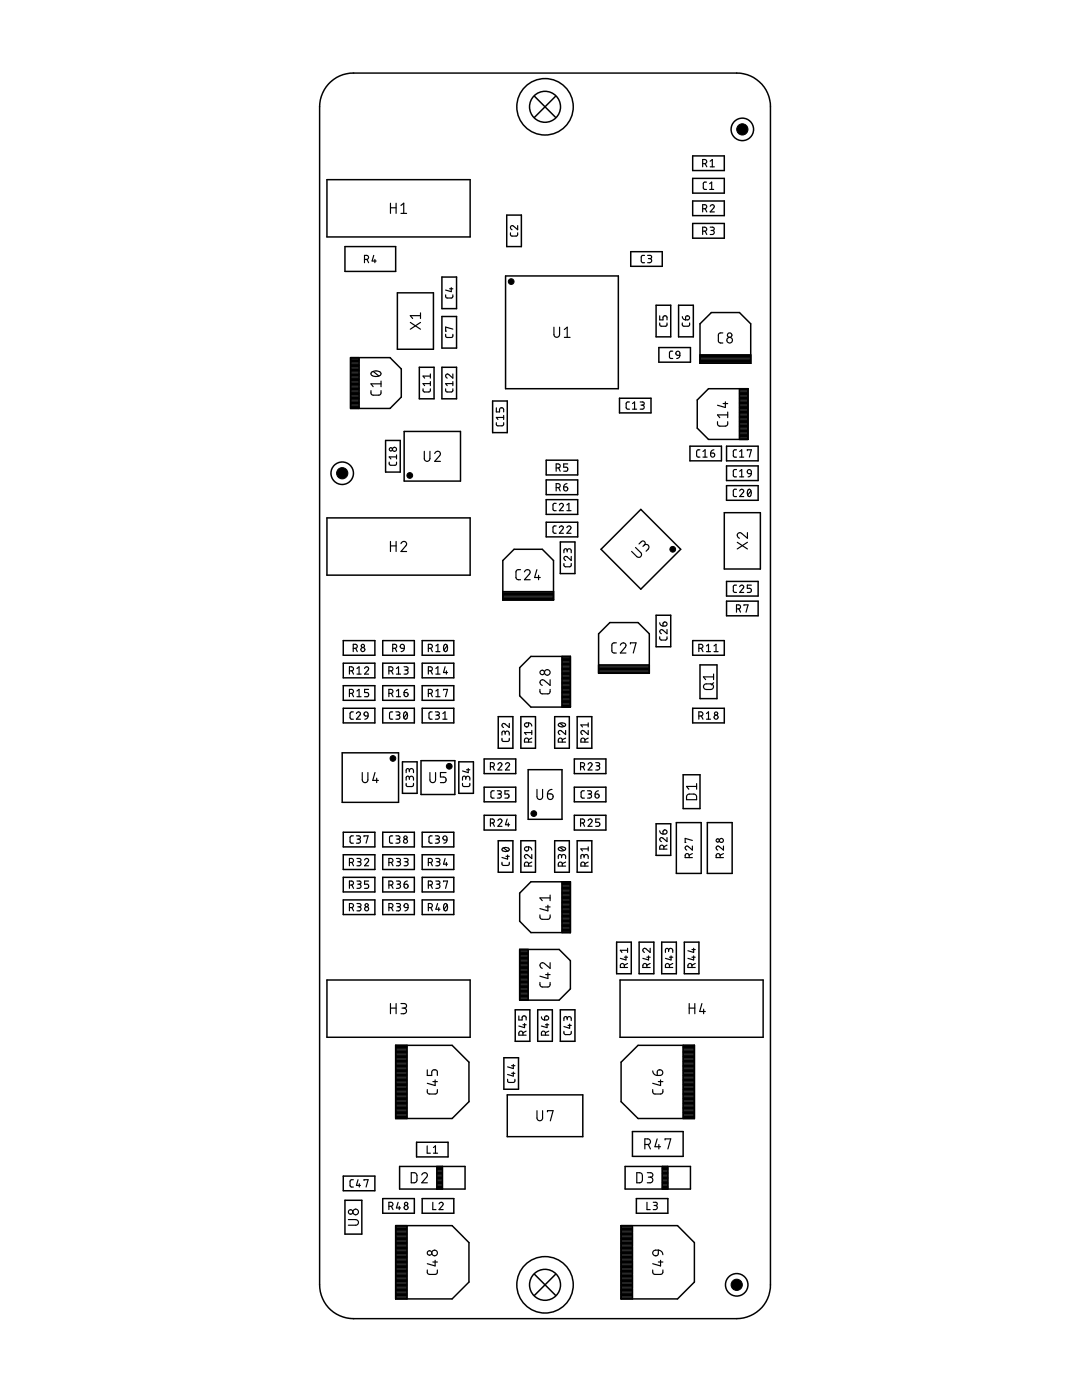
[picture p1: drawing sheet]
<svg xmlns="http://www.w3.org/2000/svg" width="216mm" height="279mm" viewBox="0 0 216 279" stroke-linecap="round" stroke-linejoin="round" font-family="sans-serif">
<g fill="none" stroke="#000" stroke-width=".23">
<path d="M140.2 32.7h.4a.41 .41 0 0 0 .4-.5 .41 .41 0 0 0-.4-.4h-.4v1.5M140.7 32.7l.3 .6M141 36.3l-.5 .1-.2 .3 .1 .9 .1 .2h.5M141.6 37.8h.8M141.6 36.7l.4-.4v1.5M141.7 32.2l.4-.4v1.5M141.7 33.3h.8M72.7 51.8h.5a.4 .4 0 0 0 .4-.4 .4 .4 0 0 0-.4-.4h-.5v1.4M73.2 51.8l.4 .6M74.6 51l-.3 1.1h.8M74.8 51.8v.6M77.9 40.6v2"/>
<path d="M77.9 41.5h1.1M79 40.6v2M80 41l.6-.4v2M80 42.6h1.1M88.9 58.8v.5l.3 .2h1l.1-.2 .1-.5M89.7 57.6h.7M90 57.4v.8l-1.1-.3M101.9 46.5v.4l.3 .2h.9l.2-.2v-.4M103.3 45v.8l-.8-.7a.4 .4 0 0 0-.6 .2 .4 .4 0 0 0 .3 .5M128.6 51h-.4l-.2 .3v.9l.2 .2h.4M129.2 51h.7l.1 .2-.1 .4h-.5M129.6 51.6a.41 .41 0 0 1 .4 .4 .41 .41 0 0 1-.4 .4h-.4"/>
<path d="M140.2 41.7h.4a.4 .4 0 0 0 .4-.4 .4 .4 0 0 0-.4-.4h-.4v1.4M140.2 46.1h.4a.4 .4 0 0 0 .4-.4 .4 .4 0 0 0-.4-.4h-.4v1.5M140.7 41.7l.3 .6M140.7 46.1l.3 .7M141.7 41.2a.4 .4 0 0 1 .6-.3 .4 .4 0 0 1 .1 .6l-.7 .8h.8M141.7 45.3l.6 .1 .2 .2-.2 .4h-.4M142.1 46a.4 .4 0 0 1 .4 .4 .4 .4 0 0 1-.4 .4h-.4M74 78v.6l.5 .3 1.4-.2 .1-.7M74.1 74.3a1.48 1.48 0 0 1 1.9 .1 .83 .83 0 0 1-1.2 .7l-.7-.2-.1-.3zM74.5 74.1l1.1 .9M76 76.1v1.1M76 76.6h-2l.5 .6"/>
<path d="M81.9 64.3l2 1.4M83.9 64.3l-2 1.4M83.9 63h-2l.4 .6M83.9 62.4v1.2M84.4 77.6v.4l.3 .2h1l.2-.2v-.4M85.9 76.6h-1.5l.3 .4M85.9 74.6v.9M85.9 76.2v.8M85.9 75.1h-1.5l.3 .4M88.9 66.7v.5l.3 .2 1-.1 .1-.1 .1-.5M88.9 77.6v.4l.3 .2h1l.1-.2 .1-.4M90.4 74.6v.9l-.8-.7a.4 .4 0 0 0-.7 .1 .4 .4 0 0 0 .3 .6"/>
<path d="M90.4 76.2v.8M90.4 65.7l-1.5-.4v.8h.2M90.4 76.6h-1.5l.3 .4M110.5 65.3v1.5a.56 .56 0 0 0 .6 .5 .56 .56 0 0 0 .6-.5v-1.5M112.6 65.8l.6-.5v2M112.6 67.3h1.1M131.6 64.5l.1 .4 .3 .2h.9l.2-.2v-.4M131.6 63v.8h.7v-.4a.41 .41 0 0 1 .4-.4 .41 .41 0 0 1 .4 .4v.4M134.2 70.1h-.4l-.2 .3v1l.2 .1h.4M135 70.2l.3-.1 .3 .1 .1 .7-.7-.1-.1-.3zM135.7 70.9l-.1 .4-.6 .2M136.1 64.5l.1 .4 .3 .2h.9l.2-.2v-.4"/>
<path d="M136.1 63.2l.3 .5 .4 .1M136.9 63.1a.42 .42 0 0 1 .7 .2 .42 .42 0 0 1-.4 .5h-.4zM144.2 66.4l-.6 .1-.3 .4 .1 1.3 .2 .2 .6 .1M77.7 92.2v.5l.3 .2 .9-.1 .2-.1v-.5M79.1 90.8v.8M79.1 91.2h-1.4l.3 .4M84.7 90.1v1.4a.56 .56 0 0 0 .5 .6 .56 .56 0 0 0 .6-.6v-1.4M86.7 90.5a.56 .56 0 0 1 .8-.4 .56 .56 0 0 1 .2 .9l-1 1.1h1.2M99 84.3l.1 .5 .3 .2h.9l.2-.2v-.5M99 81.4v.8h.7v-.5a.42 .42 0 0 1 .4-.3 .42 .42 0 0 1 .4 .3v.5M100.5 82.9v.8M100.5 83.3h-1.5l.4 .4"/>
<path d="M111 93.4h.4a.4 .4 0 0 0 .4-.4 .4 .4 0 0 0-.4-.4h-.4v1.4M111 97.3h.4a.4 .4 0 0 0 .4-.4 .4 .4 0 0 0-.4-.4h-.4v1.5M111.5 93.4l.3 .6M111.5 97.3l.3 .7M112.5 97.2h.5a.41 .41 0 0 1 .3 .4 .41 .41 0 0 1-.4 .4 .41 .41 0 0 1-.4-.4zM113.1 96.5l-.3 .1-.3 .6M113.3 92.6h-.8v.6h.5a.41 .41 0 0 1 .3 .4 .41 .41 0 0 1-.3 .4h-.5M125.6 80.2h-.4l-.3 .3 .1 1 .2 .1 .4 .1M126.2 81.7h.8M126.2 80.5l.4-.3v1.5M127.7 80.2h.7l.1 .3-.1 .3-.5 .1M128.1 80.9a.4 .4 0 0 1 .4 .4 .4 .4 0 0 1-.4 .4h-.4"/>
<path d="M139.7 89.8h-.5l-.2 .3v.9l.2 .2h.5M140.3 91.2h.8M140.3 90.1l.4-.3v1.4M141.8 90.4h.5a.41 .41 0 0 1 .3 .5 .41 .41 0 0 1-.4 .3 .41 .41 0 0 1-.4-.4zM142.5 89.8l-.4 .1-.3 .5M143.2 84.2v.6l.4 .2h1.3l.3-.2v-.6M144.3 80.5h.9M144.7 80.2v1.1l-1.5-.4M145.2 82.2v1.2M145.2 82.8h-2l.4 .6M147 97.6l-.5 .1-.2 .3v.9l.2 .2h.5M147 93.7h-.5l-.2 .3v1l.2 .1 .5 .1"/>
<path d="M147 89.8h-.5l-.2 .3v.9l.2 .2h.5M147.6 98a.39 .39 0 0 1 .6-.3 .39 .39 0 0 1 .1 .6l-.7 .8h.8M147.6 95.2h.8M147.6 94l.4-.3v1.5M147.6 90.1l.4-.3v1.4M147.6 91.2h.8M149.1 89.9v-.1h.8l-.4 1.4M149.2 93.8l.3-.1 .3 .1 .1 .7-.7-.1zM149.3 97.7l.2-.1a.86 .86 0 0 1 0 1.5 .91 .91 0 0 1-.2-1.4zM149.8 98l-.6 .8M149.9 94.5l-.1 .4-.5 .3M77.9 108.1v2"/>
<path d="M77.9 108.9h1.1M79 108.1v2M80 108.5a.55 .55 0 0 1 .8-.4 .55 .55 0 0 1 .2 .8l-1 1.2h1.1M103.9 113.7h-.6l-.3 .4v1.3l.3 .3h.6M104.6 114.1a.56 .56 0 0 1 .8-.4 .56 .56 0 0 1 .2 .9l-1 1.1h1.2M107.1 113.7l-.4 1.6h1.1M107.5 114.8v.9M111 105h-.5l-.2 .3 .1 .9 .1 .2h.5M111 100.5h-.5l-.2 .3 .1 .9 .1 .2h.5M111.6 105.3a.39 .39 0 0 1 .6-.3 .39 .39 0 0 1 .1 .6l-.7 .8h.8M111.6 100.8a.4 .4 0 0 1 .6-.3 .4 .4 0 0 1 .1 .6l-.7 .8h.8M112.5 112.5v.4l.4 .2h.9l.2-.2v-.4"/>
<path d="M113.1 105.3a.4 .4 0 0 1 .6-.3 .4 .4 0 0 1 .1 .6l-.7 .8h.8M113.1 101.9h.8M113.1 100.8l.4-.3v1.4M113.2 109.9a.4 .4 0 0 1 .4-.4 .4 .4 0 0 1 .4 .4v.4M113.2 110.2l-.1-.5-.3-.2-.2 .2-.1 .6M114 111v.8l-.8-.7a.4 .4 0 0 0-.7 .2 .4 .4 0 0 0 .4 .5M126.8 109.3l1 1a.56 .56 0 0 1 .1 .8 .56 .56 0 0 1-.8 0l-1.1-1.1M127.5 108.6l.5-.5a.45 .45 0 0 1 .6 0 .45 .45 0 0 1 0 .6l-.3 .4M128.5 108.8a.56 .56 0 0 1 .8 0 .56 .56 0 0 1 0 .8l-.4 .4M147 116.8h-.5l-.2 .3v.9l.2 .2h.5M147.1 108.2l2 1.4M147.6 117.1a.39 .39 0 0 1 .6-.3 .39 .39 0 0 1 .1 .6l-.7 .8h.8"/>
<path d="M149.1 106.3v1.1l-1.1-.9a.55 .55 0 0 0-.9 .1 .55 .55 0 0 0 .5 .8M149.1 108.2l-2 1.4M149.9 116.8h-.8v.6h.5a.42 .42 0 0 1 .3 .4 .42 .42 0 0 1-.3 .4h-.5M69.7 133.9h.4a.4 .4 0 0 0 .4-.4 .4 .4 0 0 0-.4-.4h-.4v1.4M69.7 138.4h.4a.4 .4 0 0 0 .4-.4 .4 .4 0 0 0-.4-.4h-.4v1.4M70.2 133.9l.3 .6M70.2 138.4l.3 .6M70.5 129.4h.4a.4 .4 0 0 0 .4-.4 .4 .4 0 0 0-.4-.4h-.4v1.4M71 129.4l.3 .6M71.2 134.5h.9M71.2 139h.9M71.2 133.4l.4-.3v1.4"/>
<path d="M71.2 137.9l.4-.3v1.4M72.7 133.4a.4 .4 0 0 1 .6-.3 .4 .4 0 0 1 .1 .6l-.7 .8h.9M73.6 137.6h-.9v.6h.5a.42 .42 0 0 1 .4 .4 .42 .42 0 0 1-.4 .4h-.5M77.6 133.9h.4a.4 .4 0 0 0 .4-.4 .4 .4 0 0 0-.4-.4h-.4v1.4M77.6 138.4h.4a.4 .4 0 0 0 .4-.4 .4 .4 0 0 0-.4-.4h-.4v1.4M78.1 133.9l.3 .6M78.1 138.4l.3 .6M78.4 129.4h.4a.4 .4 0 0 0 .4-.4 .4 .4 0 0 0-.4-.4h-.4v1.4M78.8 129.4l.4 .6M79.1 134.5h.8M79.1 139h.8M79.1 133.4l.4-.3v1.4"/>
<path d="M79.1 137.9l.4-.3v1.4M80 128.7l.3-.1 .3 .1 .1 .7-.7-.1-.1-.3zM80.6 133.1h.7l.1 .2-.1 .4h-.5M80.6 138.2h.5a.41 .41 0 0 1 .3 .5 .41 .41 0 0 1-.4 .3 .41 .41 0 0 1-.4-.4zM80.7 129.4l-.1 .4-.6 .2M81 133.7a.4 .4 0 0 1 .4 .4 .4 .4 0 0 1-.4 .4h-.4M81.3 137.6l-.5 .2-.2 .4M85.5 129.4h.4a.4 .4 0 0 0 .4-.4 .4 .4 0 0 0-.4-.4h-.4v1.4M85.5 133.9h.4a.4 .4 0 0 0 .4-.4 .4 .4 0 0 0-.4-.4h-.4v1.4M85.5 138.4h.4a.4 .4 0 0 0 .4-.4 .4 .4 0 0 0-.4-.4h-.4v1.4M86 129.4l.3 .6M86 133.9l.3 .6"/>
<path d="M86 138.4l.3 .6M87 128.9l.4-.3v1.4M87 133.4l.4-.3v1.4M87 137.9l.4-.3v1.4M87 130h.8M87 134.5h.8M87 139h.8M88.5 137.7v-.1h.8l-.4 1.4M88.7 128.7l.2-.1a.86 .86 0 0 1 0 1.4 .91 .91 0 0 1-.2-1.3zM88.8 133.1l-.3 1.1h.8M89.1 133.9v.6M89.2 128.9l-.6 .8"/>
<path d="M107.7 137.6l.1 .6 .4 .3h1.3l.2-.3 .1-.6M109.8 135.7v1.1l-1.2-1a.55 .55 0 0 0-.8 .2 .55 .55 0 0 0 .4 .8M123 128.3h-.6l-.3 .5v1.2l.3 .3h.6M123.8 128.8a.55 .55 0 0 1 .8-.5 .55 .55 0 0 1 .1 .9l-.9 1.1h1.1M125.8 128.5v-.2h1.1l-.5 2M131.6 127.1l.1 .4 .3 .2h.9l.2-.2v-.4M131.6 124.3l.2 .4 .5 .2M132.4 124.2a.42 .42 0 0 1 .7 .2 .42 .42 0 0 1-.4 .5h-.4zM133.1 125.6v.9l-.8-.7a.4 .4 0 0 0-.6 .1 .4 .4 0 0 0 .3 .6M139.4 129.4h.5a.4 .4 0 0 0 .4-.4 .4 .4 0 0 0-.4-.4h-.5v1.4M139.9 129.4l.4 .6M140.6 136.6l1.2-.1a.56 .56 0 0 1 .6 .5 .56 .56 0 0 1-.6 .6l-1.2-.1-.2-.4z"/>
<path d="M141 130h.8M141 128.9l.4-.3v1.4M142.4 136.2l-.5 .5M142.4 135.1h-2l.4 .5M142.4 134.5v1.1M142.5 130h.8M142.5 128.9l.4-.3v1.4M147 121.5h.4a.4 .4 0 0 0 .4-.4 .4 .4 0 0 0-.4-.4h-.4v1.5M147.4 121.5l.4 .7M148.5 120.9v-.2h.8l-.4 1.5M70.5 142.1h-.5l-.2 .3 .1 .9 .1 .2h.5M71.1 142.4a.39 .39 0 0 1 .6-.3 .39 .39 0 0 1 .1 .6l-.7 .8h.8"/>
<path d="M72.3 154.2v1.4a.56 .56 0 0 0 .5 .6 .56 .56 0 0 0 .6-.6v-1.4M72.7 142.2l.3-.1 .3 .1 .1 .7-.7-.1zM73.4 142.9l-.1 .4-.5 .2M74.8 154.2l-.4 1.5h1.1M75.2 155.3v.9M78.4 142.1h-.5l-.2 .3v.9l.2 .2h.5M79 142.1h.5l.3 .2-.2 .4h-.4M79.4 142.7a.4 .4 0 0 1 .4 .4 .4 .4 0 0 1-.4 .4h-.4M80.7 142.2l.2-.1a.86 .86 0 0 1 0 1.4 .9 .9 0 0 1-.2-1.3zM81 156.3l.1 .5 .3 .2h.9l.2-.2v-.5M81.2 142.4l-.6 .8M81.7 155.3a.41 .41 0 0 1 .4-.4 .41 .41 0 0 1 .4 .4v.4"/>
<path d="M81.7 155.6v-.5l-.4-.2-.2 .2-.1 .6M81.7 153.8a.41 .41 0 0 1 .4-.4 .41 .41 0 0 1 .4 .4v.4M81.7 154v-.4l-.4-.2-.2 .2-.1 .6M85.8 154.2v1.4a.56 .56 0 0 0 .5 .6 .56 .56 0 0 0 .6-.6v-1.4M86.2 142.1h-.4l-.2 .3v.9l.2 .2h.4M86.9 142.1h.5l.3 .2-.2 .4h-.5M87.3 142.7a.4 .4 0 0 1 .4 .4 .4 .4 0 0 1-.4 .4h-.4M88.4 143.5h.8M88.4 142.4l.4-.3v1.4M89 154.2h-1.1v.9h.6a.57 .57 0 0 1 .5 .5 .57 .57 0 0 1-.5 .6h-.6M92.3 156.3v.5l.3 .2h.9l.2-.2v-.5M92.9 155.3a.4 .4 0 0 1 .4-.4 .4 .4 0 0 1 .4 .4v.4"/>
<path d="M92.9 155.6v-.5l-.4-.2-.2 .2v.6M93.1 153.6h.6M93.4 153.4v.8l-1.1-.3M97.9 153h.4a.4 .4 0 0 0 .4-.4 .4 .4 0 0 0-.4-.4h-.4v1.5M98.3 153l.4 .7M98.6 157.8h-.4l-.2 .4v.9l.2 .2h.4M99.2 157.8l.7 .1 .1 .2-.1 .3-.5 .1M99.4 152.5a.39 .39 0 0 1 .5-.3 .39 .39 0 0 1 .1 .6l-.6 .9h.8M99.6 158.5a.4 .4 0 0 1 .4 .4 .4 .4 0 0 1-.4 .4h-.4M100.2 147.3v.5l.3 .2h.9l.2-.2v-.5M100.8 146.3a.41 .41 0 0 1 .4-.4 .41 .41 0 0 1 .4 .4v.4M100.8 146.6v-.5l-.4-.2-.2 .2v.6"/>
<path d="M100.9 152.5a.4 .4 0 0 1 .5-.3 .4 .4 0 0 1 .2 .6l-.7 .9h.8M101.6 157.8h-.8v.7h.4a.41 .41 0 0 1 .4 .4 .41 .41 0 0 1-.4 .4h-.4M101.6 144.4v.8l-.8-.7a.39 .39 0 0 0-.6 .1 .39 .39 0 0 0 .3 .6M104.8 144.4l.7-.1v.5a.41 .41 0 0 1-.6 .2 .41 .41 0 0 1-.1-.6zM105.5 148.1v-.4a.41 .41 0 0 0-.4-.4 .41 .41 0 0 0-.5 .4v.4h1.5M105.5 144.3l.4 .1 .2 .5M106.1 145.8v.8M106.1 147.3l-.6 .3M106.1 146.2h-1.5l.4 .4M107.1 157.5v1.5a.56 .56 0 0 0 .6 .6 .56 .56 0 0 0 .6-.6v-1.5M109.2 158.4h.7a.57 .57 0 0 1 .5 .7 .57 .57 0 0 1-.6 .5 .57 .57 0 0 1-.6-.6zM110.2 157.5l-.7 .3-.3 .6"/>
<path d="M111.5 144.4a.91 .91 0 0 1 1.4 .3 .86 .86 0 0 1-1.5 0zM111.7 144.3l.8 .7M112.2 148.1v-.4a.4 .4 0 0 0-.4-.4 .4 .4 0 0 0-.4 .4v.4h1.5M112.9 145.8v.8l-.8-.7a.41 .41 0 0 0-.7 .1 .41 .41 0 0 0 .3 .6M112.9 147.3l-.7 .3M115.8 153h.4a.4 .4 0 0 0 .4-.4 .4 .4 0 0 0-.4-.4h-.4v1.5M116.3 153l.3 .7M116.6 157.8h-.4l-.2 .4v.9l.2 .2h.4M116.7 148.1v-.4a.4 .4 0 0 0-.4-.4 .4 .4 0 0 0-.4 .4v.4h1.5M117.2 157.8l.7 .1 .1 .2-.1 .3-.5 .1M117.3 152.5a.39 .39 0 0 1 .6-.3 .39 .39 0 0 1 .1 .6l-.7 .9h.9M117.4 145.8v.8l-.9-.7a.4 .4 0 0 0-.6 .1 .4 .4 0 0 0 .3 .6"/>
<path d="M117.4 144.3v.8M117.4 147.3l-.7 .3M117.4 144.7h-1.5l.3 .4M117.6 158.5a.4 .4 0 0 1 .4 .4 .4 .4 0 0 1-.4 .4h-.4M118.7 158.5h.5a.41 .41 0 0 1 .4 .4 .41 .41 0 0 1-.5 .4 .41 .41 0 0 1-.4-.4zM118.9 152.2h.6l.2 .3-.2 .3h-.5M119.3 152.8a.41 .41 0 0 1 .4 .5 .41 .41 0 0 1-.4 .4h-.4M119.4 157.8l-.4 .1-.3 .6M137.1 158.7l.3-.2h1.2l.4 .4v.7h-2zM139 156.4v1.1M139 157h-2l.4 .5M139.4 142.9h.5a.41 .41 0 0 0 .4-.4 .41 .41 0 0 0-.4-.4h-.5v1.4"/>
<path d="M139.9 142.9l.4 .6M141 143.5h.8M141 142.4l.4-.3v1.4M69.7 176.6h.4a.4 .4 0 0 0 .4-.4 .4 .4 0 0 0-.4-.4h-.4v1.5M69.7 172.1h.4a.4 .4 0 0 0 .4-.4 .4 .4 0 0 0-.4-.4h-.4v1.5M70.2 176.6l.3 .7M70.2 172.1l.3 .7M70.5 166.8l-.5 .1-.2 .3 .1 .9 .1 .2h.5M71.1 166.8l.7 .1 .1 .2-.1 .3-.5 .1M71.2 175.8l.7 .1 .1 .2-.1 .3-.5 .1M71.2 171.3l.7 .1 .1 .2-.1 .3-.5 .1M71.5 167.5a.4 .4 0 0 1 .4 .4 .4 .4 0 0 1-.4 .4h-.4"/>
<path d="M71.6 176.5a.41 .41 0 0 1 .5 .4 .41 .41 0 0 1-.5 .4h-.4M71.6 172a.4 .4 0 0 1 .5 .4 .4 .4 0 0 1-.5 .4h-.4M72.6 167v-.2h.8l-.4 1.5M72.7 171.6a.41 .41 0 0 1 .6-.3 .41 .41 0 0 1 .1 .7l-.7 .8h.9M73.6 175.8h-.9v.7h.5a.42 .42 0 0 1 .4 .4 .42 .42 0 0 1-.4 .4h-.5M77.6 176.6h.4a.4 .4 0 0 0 .4-.4 .4 .4 0 0 0-.4-.4h-.4v1.5M77.6 172.1h.4a.4 .4 0 0 0 .4-.4 .4 .4 0 0 0-.4-.4h-.4v1.5M78.1 176.6l.3 .7M78.1 172.1l.3 .7M78.4 166.8l-.5 .1-.2 .3v.9l.2 .2h.5M79 166.8h.5l.3 .3-.2 .3-.4 .1M79.1 175.8l.6 .1 .2 .2-.2 .3-.4 .1"/>
<path d="M79.1 171.3l.6 .1 .2 .2-.2 .3-.4 .1M79.4 167.5a.4 .4 0 0 1 .4 .4 .4 .4 0 0 1-.4 .4h-.4M79.5 176.5a.41 .41 0 0 1 .4 .4 .41 .41 0 0 1-.4 .4h-.4M79.5 172a.4 .4 0 0 1 .4 .4 .4 .4 0 0 1-.4 .4h-.4M80.6 176.5h.5a.41 .41 0 0 1 .3 .4 .41 .41 0 0 1-.4 .4 .41 .41 0 0 1-.4-.4zM80.6 171.3l.7 .1 .1 .2-.1 .3-.5 .1M81 172a.4 .4 0 0 1 .4 .4 .4 .4 0 0 1-.4 .4h-.4M81.3 175.8l-.4 .1-.3 .6M85.5 176.6h.4a.4 .4 0 0 0 .4-.4 .4 .4 0 0 0-.4-.4h-.4v1.5M85.5 172.1h.4a.4 .4 0 0 0 .4-.4 .4 .4 0 0 0-.4-.4h-.4v1.5M86 176.6l.3 .7M86 172.1l.3 .7"/>
<path d="M86.2 166.8l-.4 .1-.2 .3v.9l.2 .2h.4M86.9 166.8h.5l.3 .3-.2 .3-.5 .1M87 175.8l.6 .1 .2 .2-.2 .3-.5 .1M87 171.3l.6 .1 .2 .2-.2 .3-.5 .1M87.3 167.5a.4 .4 0 0 1 .4 .4 .4 .4 0 0 1-.4 .4h-.4M87.4 176.5a.41 .41 0 0 1 .4 .4 .41 .41 0 0 1-.4 .4h-.4M87.4 172a.4 .4 0 0 1 .4 .4 .4 .4 0 0 1-.4 .4h-.4M88.5 166.9l.3-.1 .3 .1 .1 .7-.7-.1-.1-.3zM88.5 176v-.2h.8l-.4 1.5M88.8 171.3l-.3 1.2h.8M89.1 172.1v.7M89.2 167.6l-.3 .6-.4 .1"/>
<path d="M97.9 164.3h.4a.4 .4 0 0 0 .4-.4 .4 .4 0 0 0-.4-.5h-.4v1.5M98.3 164.3l.4 .6M99.4 163.8a.4 .4 0 0 1 .5-.3 .4 .4 0 0 1 .1 .6l-.6 .8h.8M100.2 172.1v.4l.3 .2h.9l.2-.2v-.4M100.2 169.3a.95 .95 0 0 1 1.4 .2 .84 .84 0 0 1-1.4 0zM100.5 169.2l.8 .7M101 170.9h.6M101.2 163.4l-.3 1.2h.8M101.3 170.6v.8l-1.1-.3M101.4 164.3v.6M104.8 169.1l.7-.1v.5a.41 .41 0 0 1-.6 .3 .41 .41 0 0 1-.1-.7zM105.5 172.8v-.4a.41 .41 0 0 0-.4-.4 .41 .41 0 0 0-.5 .4v.4h1.5"/>
<path d="M105.5 169l.4 .1 .2 .6M106.1 170.5v.8l-.8-.7a.4 .4 0 0 0-.6 .2 .4 .4 0 0 0 .3 .5M106.1 172l-.6 .4M109.8 178.6v1.1M109.8 179.2h-2.1l.5 .5M111.5 169.2a.91 .91 0 0 1 1.4 .2 .86 .86 0 0 1-1.5 0zM111.7 169.1l.8 .6M112.1 170.9a.4 .4 0 0 1 .4-.4 .4 .4 0 0 1 .4 .4v.4M112.1 171.2l-.1-.5-.3-.2-.3 .2v.6M112.2 172.8v-.4a.4 .4 0 0 0-.4-.4 .4 .4 0 0 0-.4 .4v.4h1.5M112.9 172l-.7 .4M115.8 164.3h.4a.4 .4 0 0 0 .4-.4 .4 .4 0 0 0-.4-.5h-.4v1.5"/>
<path d="M116.3 164.3l.3 .6M116.5 170.9a.41 .41 0 0 1 .5-.4 .41 .41 0 0 1 .4 .4v.4M116.5 171.2v-.5l-.3-.2-.3 .2v.6M116.7 172.8v-.4a.4 .4 0 0 0-.4-.4 .4 .4 0 0 0-.4 .4v.4h1.5M117.3 163.8a.4 .4 0 0 1 .6-.3 .4 .4 0 0 1 .1 .6l-.7 .8h.9M117.4 172l-.7 .4M117.4 169v.8M117.4 169.4h-1.5l.3 .4M119.7 163.4h-.8v.7h.4a.41 .41 0 0 1 .4 .4 .41 .41 0 0 1-.4 .4h-.4M131.6 165.8l.2 .4 .5 .3M132.4 165.7a.42 .42 0 0 1 .7 .2 .42 .42 0 0 1-.4 .6h-.4zM132.5 169.5v-.4a.41 .41 0 0 0-.5-.4 .41 .41 0 0 0-.4 .4v.4h1.5"/>
<path d="M133.1 167.2v.8l-.8-.7a.39 .39 0 0 0-.6 .1 .39 .39 0 0 0 .3 .6M133.1 168.7l-.6 .3M137.5 171.2v-.4a.4 .4 0 0 0-.4-.5 .4 .4 0 0 0-.4 .5v.4h1.5M138.2 168.8v.9l-.8-.7a.39 .39 0 0 0-.7 .1 .39 .39 0 0 0 .3 .6M138.2 167.7l-1.5-.4v.8h.2M138.2 170.3l-.7 .4M143.7 171.2v-.4a.4 .4 0 0 0-.4-.5 .4 .4 0 0 0-.4 .5v.4h1.5M144.4 168.8v.9l-.9-.7a.39 .39 0 0 0-.6 .1 .39 .39 0 0 0 .3 .6M144.4 170.3l-.7 .4M69.7 181.1h.4a.4 .4 0 0 0 .4-.4 .4 .4 0 0 0-.4-.4h-.4v1.5M70.2 181.1l.3 .7M71.2 180.3l.7 .1 .1 .2-.1 .3-.5 .1"/>
<path d="M71.6 181a.4 .4 0 0 1 .5 .4 .4 .4 0 0 1-.5 .4h-.4M77.6 181.1h.4a.4 .4 0 0 0 .4-.4 .4 .4 0 0 0-.4-.4h-.4v1.5M78.1 181.1l.3 .7M79.1 180.3l.6 .1 .2 .2-.2 .3-.4 .1M79.5 181a.4 .4 0 0 1 .4 .4 .4 .4 0 0 1-.4 .4h-.4M80.8 180.4l.2-.1 .3 .1 .1 .7-.7-.1-.1-.3zM81.4 181.1l-.1 .4-.5 .3M85.5 181.1h.4a.4 .4 0 0 0 .4-.4 .4 .4 0 0 0-.4-.4h-.4v1.5M86 181.1l.3 .7M87.3 180.3l-.3 1.2h.8M87.5 181.1v.7M88.7 180.4l.2-.1a.86 .86 0 0 1 0 1.5 .89 .89 0 0 1-.2-1.4z"/>
<path d="M89.2 180.6l-.6 .9M107.7 196.1l.1 .6 .4 .3 1.3-.1 .2-.2 .1-.6M107.7 182.6l.1 .6 .4 .3 1.3-.1 .2-.2 .1-.6M108.9 181h.9M108.9 194.5h.9M109.3 194.2v1.1l-1.6-.5M109.3 180.7v1.1l-1.6-.5M109.8 192.1v1.2l-1.2-1a.55 .55 0 0 0-.8 .2 .55 .55 0 0 0 .4 .8M124.6 193.1v-.4a.4 .4 0 0 0-.4-.4 .4 .4 0 0 0-.4 .4v.4h1.4M124.6 191h.6M124.9 190.8v.8l-1.1-.3M125.2 192.3l-.6 .3"/>
<path d="M125.2 189.7h-1.4l.3 .4M125.2 189.3v.8M129.1 193.1v-.4a.4 .4 0 0 0-.4-.4 .4 .4 0 0 0-.4 .4v.4h1.4M129.1 191h.6M129.4 190.8v.8l-1.1-.3M129.7 189.3v.8l-.8-.7a.41 .41 0 0 0-.6 .1 .41 .41 0 0 0 .3 .6M129.7 192.3l-.6 .3M133.4 189.7a.41 .41 0 0 1 .4-.4 .41 .41 0 0 1 .4 .4v.4M133.4 189.9v-.5l-.4-.1-.2 .1v.7M133.6 193.1v-.4a.4 .4 0 0 0-.4-.4 .4 .4 0 0 0-.4 .4v.4h1.4M133.6 191h.6M133.9 190.8v.8l-1.1-.3"/>
<path d="M134.2 192.3l-.6 .3M138.1 193.1v-.4a.4 .4 0 0 0-.4-.4 .4 .4 0 0 0-.4 .4v.4h1.4M138.1 191h.6M138.1 189.5h.6M138.4 190.8v.8l-1.1-.3M138.4 189.3v.8l-1.1-.4M138.7 192.3l-.6 .3M77.9 200.3v2M77.9 201.2h1.1M79 200.3v2M80 200.3h.7a.46 .46 0 0 1 .4 .4 .46 .46 0 0 1-.4 .5h-.5M80.6 201.2a.56 .56 0 0 1 .5 .6 .56 .56 0 0 1-.5 .5h-.6"/>
<path d="M85.3 217.4v.7l.4 .2h1.3l.2-.2 .1-.7M85.3 213.5v1.1h.8v-.6a.57 .57 0 0 1 .6-.5 .57 .57 0 0 1 .6 .5v.6M86.4 215.9h.9M86.8 215.5v1.1l-1.5-.4M101.3 215.4v.4l.3 .2h.9l.2-.2v-.4M102.1 214.2h.6M102.1 212.7h.6M102.4 214v.8l-1.1-.4M102.4 212.4v.9l-1.1-.4M103.5 202.8v.8h.7v-.5a.41 .41 0 0 1 .4-.4 .41 .41 0 0 1 .4 .4v.5M104.4 206.6v-.4a.41 .41 0 0 0-.5-.4 .41 .41 0 0 0-.4 .4v.4h1.5M104.4 204.5h.6"/>
<path d="M104.7 204.3v.8l-1.2-.3M105 205.8l-.6 .3M108 202.9l.2 .4 .5 .3M108.8 202.9a.41 .41 0 0 1 .6 .1 .41 .41 0 0 1-.3 .6h-.4zM108.8 206.6v-.4a.4 .4 0 0 0-.4-.4 .4 .4 0 0 0-.4 .4v.4h1.5M108.8 204.5h.7M109.2 204.3v.8l-1.2-.3M109.5 205.8l-.7 .3M112.5 205.8v.5l.4 .2 .9-.1 .2-.1v-.5M113.2 203.3a.4 .4 0 0 1 .4-.4 .4 .4 0 0 1 .4 .4v.4M113.2 203.5l-.1-.4-.3-.2-.2 .2-.1 .6M113.3 204.6h.7"/>
<path d="M113.7 204.4v.8l-1.2-.3M130.2 217.4l.1 .7 .4 .2h1.3l.2-.2 .1-.7M130.2 213.7l.3 .7 .6 .2M131.3 213.6a.58 .58 0 0 1 .9 .2 .58 .58 0 0 1-.5 .8h-.6zM131.4 215.9h.9M131.8 215.5v1.1l-1.6-.4M137.5 201.2h1.1M137.5 200.3v2M138.6 200.3v2M140.1 200.3l-.5 1.6h1.1M140.4 201.4v.9M70.5 235.4l-.5 .1-.2 .3 .1 .9 .1 .2h.5"/>
<path d="M71.4 235.4l-.3 1.2h.8M71.7 236.2v.7M72.6 235.6v-.2h.8l-.4 1.5M79.4 239.9l-.3 1.2h.8M82.1 234l.7 .1 .4 .3v1.1l-.4 .5-.7 .1zM84.2 234.5a.55 .55 0 0 1 .7-.5 .55 .55 0 0 1 .2 .9l-.9 1.2h1.1M85.2 228.7v1.4h.7M86.4 239.9v1.5h.6M86.5 230.1h.8M86.5 229l.4-.3v1.4M107.1 221.7v1.4a.56 .56 0 0 0 .6 .6 .56 .56 0 0 0 .6-.6v-1.4M109.2 221.9v-.2h1.2l-.6 2"/>
<path d="M127.1 234l.7 .1 .3 .3 .1 1.1-.1 .3-.3 .2-.7 .1zM128.7 228.4h.5a.56 .56 0 0 0 .6-.6 .56 .56 0 0 0-.6-.5h-.5v2M129.1 239.9v1.5h.6M129.2 234h.6a.44 .44 0 0 1 .5 .5 .44 .44 0 0 1-.5 .4h-.4M129.3 228.4l.5 .9M129.7 234.9a.56 .56 0 0 1 .6 .6 .56 .56 0 0 1-.6 .6h-.5M130.3 239.9l.7 .1 .1 .2-.1 .4h-.5M131.1 227.3l-.4 1.6h1.1M131.5 228.4v.9M132.7 227.5v-.2h1.1l-.5 2M69.5 243.4h1.5a.56 .56 0 0 1 .5 .6 .56 .56 0 0 1-.5 .5h-1.5M77.6 240.7h.4a.4 .4 0 0 0 .4-.4 .4 .4 0 0 0-.4-.4h-.4v1.5"/>
<path d="M78.1 240.7l.3 .7M79.7 240.7v.7M85.3 253.4v.7l.4 .2h1.3l.2-.2 .1-.7M86.4 251.9h.9M86.8 251.5v1.1l-1.5-.4M87.6 240.3a.4 .4 0 0 1 .6-.3 .4 .4 0 0 1 .1 .6l-.7 .8h.8M130.2 253.4l.1 .7 .4 .2h1.3l.2-.2 .1-.7M130.5 249.6l.9-.1v.7a.57 .57 0 0 1-.9 .3 .57 .57 0 0 1 0-.9zM130.7 240.6a.41 .41 0 0 1 .5 .4 .41 .41 0 0 1-.5 .4h-.4M131.4 249.5l.6 .3 .3 .6M131.4 251.9h.9M131.8 251.5v1.1l-1.6-.4"/>
<circle cx="145.6" cy="66.9" r=".46"/>
<circle cx="145.6" cy="67.9" r=".56"/>
<circle cx="78" cy="89.7" r=".33"/>
<circle cx="78.7" cy="89.7" r=".41"/>
<circle cx="72.4" cy="128.9" r=".33"/>
<circle cx="72.4" cy="129.6" r=".41"/>
<circle cx="108.2" cy="134.2" r=".45"/>
<circle cx="109.2" cy="134.2" r=".56"/>
<circle cx="142.9" cy="143.1" r=".41"/>
<circle cx="142.9" cy="142.4" r=".33"/>
<circle cx="80.9" cy="167.2" r=".33"/>
<circle cx="80.9" cy="167.9" r=".41"/>
<circle cx="143.2" cy="167.7" r=".33"/>
<circle cx="143.9" cy="167.7" r=".41"/>
<circle cx="73.2" cy="181.4" r=".4"/>
<circle cx="73.2" cy="180.6" r=".32"/>
<circle cx="70" cy="241.9" r=".44"/>
<circle cx="71" cy="241.9" r=".56"/>
<circle cx="81" cy="241" r=".4"/>
<circle cx="81" cy="240.3" r=".33"/>
<circle cx="85.7" cy="250.1" r=".45"/>
<circle cx="86.7" cy="250.1" r=".56"/>
</g>
<g fill="none" stroke="#000" stroke-width=".3">
<path d="M66 16.3a6.6 6.6 0 0 1 4.5-1.7h76.5a6.7 6.7 0 0 1 6.7 6.7v235.1a6.7 6.7 0 0 1-6.7 6.8h-76.5a6.7 6.7 0 0 1-6.7-6.8v-235.1a6.9 6.9 0 0 1 2.2-5zM106.6 19.2l4.3 4.3M110.9 19.2l-4.3 4.3M65.2 35.9h28.6v11.4h-28.6zM138.2 31.1h6.3v2.9h-6.3zM138.2 35.6h6.3v2.9h-6.3zM68.8 49.2h10.2v5h-10.2zM79.3 58.4h7.2v11.3h-7.2zM88.2 55.3h2.9v6.3h-2.9zM100.9 55.1h22.5v22.5h-22.5zM101.1 42.9h2.9v6.3h-2.9zM125.9 50.2h6.2v2.9h-6.2z"/>
<path d="M138.2 40.1h6.3v2.9h-6.3zM138.2 44.6h6.3v2.9h-6.3zM70 79.5h1.6M70 79.8h1.6M70 79.3h1.6M70 79h1.6M70 78.8h1.6M70 78.5h1.6M70 78.3h1.6M70 78h1.6M70 77.8h1.6M70 71.4h7.8l2.3 2.2v5.6l-2.3 2.3h-7.8z"/>
<path d="M70 77.5h1.6M70 77.3h1.6M70 77h1.6M70 76.8h1.6M70 76.5h1.6M70 76.2h1.6M70 76h1.6M70 75.7h1.6M70 75.5h1.6M70 75.2h1.6M70 75h1.6M70 74.7h1.6"/>
<path d="M70 74.5h1.6M70 74.2h1.6M70 74h1.6M70 73.7h1.6M70 73.4h1.6M70 73.2h1.6M70 72.9h1.6M70 72.7h1.6M70 72.4h1.6M70 72.2h1.6M70 71.9h1.6M70 71.7h1.6"/>
<path d="M70 71.4h1.6M71.6 71.4v10.1M83.7 73.3h2.9v6.3h-2.9zM88.2 63.2h2.9v6.3h-2.9zM88.2 73.3h2.9v6.3h-2.9zM123.6 79.5h6.3v2.9h-6.3zM130.9 60.9h2.9v6.3h-2.9zM131.5 69.4h6.3v2.9h-6.3zM135.4 60.9h2.9v6.3h-2.9zM139.7 72.4h10.1M139.7 72.2h10.1M139.7 71.9h10.1"/>
<path d="M139.7 71.7h10.1M139.7 71.4h10.1M139.7 64.6l2.2-2.2h5.7l2.2 2.2v7.9h-10.1zM139.7 70.8h10.1M139.7 71.2h10.1M139.7 70.9h10.1M141.4 77.6h7.8v10.1h-7.8l-2.3-2.3v-5.6zM147.6 79.5h1.6M147.6 77.6v10.1M147.6 79.8h1.6M147.6 79.3h1.6M147.6 79h1.6"/>
<path d="M147.6 78.8h1.6M147.6 78.5h1.6M147.6 78.3h1.6M147.6 78h1.6M147.6 77.8h1.6M70 81.3h1.6M70 81.1h1.6M70 80.8h1.6M70 80.6h1.6M70 80.3h1.6M70 80.1h1.6M76.9 87.9h3v6.3h-3z"/>
<path d="M80.6 86.1h11.3v9.9h-11.3zM98.3 80h2.9v6.3h-2.9zM109 91.8h6.3v3h-6.3zM109 95.8h6.3v2.9h-6.3zM109 99.7h6.3v3h-6.3zM137.7 89h6.3v3h-6.3zM145 89h6.3v3h-6.3zM145 93h6.3v2.9h-6.3zM145 96.9h6.3v2.9h-6.3zM147.6 87.4h1.6M147.6 87.2h1.6M147.6 86.9h1.6"/>
<path d="M147.6 86.7h1.6M147.6 86.4h1.6M147.6 86.1h1.6M147.6 85.9h1.6M147.6 85.6h1.6M147.6 85.4h1.6M147.6 85.1h1.6M147.6 84.9h1.6M147.6 84.6h1.6M147.6 84.4h1.6M147.6 84.1h1.6M147.6 83.9h1.6"/>
<path d="M147.6 83.6h1.6M147.6 83.4h1.6M147.6 83.1h1.6M147.6 82.8h1.6M147.6 82.6h1.6M147.6 82.3h1.6M147.6 82.1h1.6M147.6 81.8h1.6M147.6 81.6h1.6M147.6 81.3h1.6M147.6 81.1h1.6M147.6 80.8h1.6"/>
<path d="M147.6 80.6h1.6M147.6 80.3h1.6M147.6 80.1h1.6M65.2 103.4h28.6v11.4h-28.6zM100.3 111.9l2.3-2.3h5.6l2.2 2.3v7.8h-10.1zM100.3 118.1h10.1M100.3 119.7h10.1M100.3 119.4h10.1M100.3 119.2h10.1M100.3 118.9h10.1M100.3 118.7h10.1M100.3 118.4h10.1"/>
<path d="M100.3 118.2h10.1M109 104.2h6.3v2.9h-6.3zM111.8 108.2h2.9v6.3h-2.9zM127.9 101.7l7.9 7.9-7.9 8-8-8zM144.5 102.3h7.2v11.3h-7.2zM145 116h6.3v3h-6.3zM145 120h6.3v2.9h-6.3zM68.5 127.8h6.3v3h-6.3zM68.5 132.4h6.3v2.9h-6.3zM68.5 136.8h6.3v3h-6.3zM76.4 127.8h6.3v3h-6.3zM76.4 132.4h6.3v2.9h-6.3z"/>
<path d="M76.4 136.8h6.3v3h-6.3zM84.2 127.8h6.4v3h-6.4zM84.2 132.4h6.4v2.9h-6.4zM84.2 136.8h6.4v3h-6.4zM105.9 131h7.9v10.1h-7.9l-2.2-2.2v-5.7zM112.1 134.4h1.7M112.1 134.2h1.7M112.1 133.9h1.7M112.1 133.6h1.7M112.1 133.4h1.7M112.1 133.1h1.7M112.1 132.9h1.7"/>
<path d="M112.1 131v10.1M112.1 140h1.7M112.1 139.7h1.7M112.1 139.5h1.7M112.1 139.2h1.7M112.1 139h1.7M112.1 138.7h1.7M112.1 138.5h1.7M112.1 138.2h1.7M112.1 138h1.7M112.1 137.7h1.7M112.1 137.5h1.7"/>
<path d="M112.1 137.2h1.7M112.1 136.9h1.7M112.1 136.7h1.7M112.1 136.4h1.7M112.1 136.2h1.7M112.1 135.9h1.7M112.1 135.7h1.7M112.1 135.4h1.7M112.1 135.2h1.7M112.1 134.9h1.7M112.1 134.7h1.7M112.1 132.6h1.7"/>
<path d="M112.1 132.4h1.7M112.1 132.1h1.7M112.1 131.9h1.7M112.1 131.6h1.7M112.1 131.4h1.7M112.1 131.1h1.7M119.4 126.5l2.3-2.3h5.6l2.3 2.3v7.9h-10.2zM119.4 132.7h10.2M119.4 134.2h10.2M119.4 133.9h10.2M119.4 133.6h10.2M119.4 133.4h10.2"/>
<path d="M119.4 133.1h10.2M119.4 132.9h10.2M130.9 122.8h2.9v6.3h-2.9zM138.2 127.8h6.3v3h-6.3zM139.7 132.7h3.4v6.7h-3.4zM68.3 150.2h11.2v9.9h-11.2zM68.5 141.4h6.3v2.9h-6.3zM76.4 141.4h6.3v2.9h-6.3zM80.3 152h2.9v6.3h-2.9zM84 151.8h6.8v6.8h-6.8zM84.2 141.4h6.4v2.9h-6.4zM91.5 152h3v6.3h-3z"/>
<path d="M96.6 151.5h6.3v2.9h-6.3zM96.6 157.1h6.3v2.9h-6.3zM99.4 143h2.9v6.3h-2.9zM103.9 143h2.9v6.3h-2.9zM105.4 153.6h6.7v9.9h-6.7zM110.7 143h2.9v6.3h-2.9zM112.1 141h1.7M112.1 140.8h1.7M112.1 140.5h1.7M112.1 140.3h1.7M114.6 151.5h6.3v2.9h-6.3zM114.6 157.1h6.3v2.9h-6.3z"/>
<path d="M115.2 143h2.9v6.3h-2.9zM136.3 154.6h3.4v6.8h-3.4zM138.2 141.4h6.3v2.9h-6.3zM68.5 166.1h6.3v2.9h-6.3zM68.5 170.6h6.3v2.9h-6.3zM68.5 175.1h6.3v2.9h-6.3zM68.5 179.6h6.3v2.9h-6.3zM76.4 166.1h6.3v2.9h-6.3zM76.4 170.6h6.3v2.9h-6.3zM76.4 175.1h6.3v2.9h-6.3zM76.4 179.6h6.3v2.9h-6.3zM84.2 166.1h6.4v2.9h-6.4z"/>
<path d="M84.2 170.6h6.4v2.9h-6.4zM84.2 175.1h6.4v2.9h-6.4zM84.2 179.6h6.4v2.9h-6.4zM96.6 162.7h6.3v3h-6.3zM99.4 167.8h2.9v6.3h-2.9zM103.9 167.8h2.9v6.3h-2.9zM105.9 176h7.9v10.1h-7.9l-2.2-2.2v-5.7zM110.7 167.8h2.9v6.3h-2.9zM112.1 176v10.1M112.1 179.9h1.7M112.1 179.6h1.7M112.1 179.4h1.7"/>
<path d="M112.1 179.1h1.7M112.1 178.9h1.7M112.1 178.6h1.7M112.1 178.4h1.7M112.1 178.1h1.7M112.1 177.8h1.7M112.1 177.6h1.7M112.1 177.3h1.7M112.1 177.1h1.7M112.1 176.8h1.7M112.1 176.6h1.7M112.1 176.3h1.7"/>
<path d="M112.1 176.1h1.7M114.6 162.7h6.3v3h-6.3zM115.2 167.8h2.9v6.3h-2.9zM130.9 164.4h2.9v6.3h-2.9zM135 164.2h4.9v10.1h-4.9zM141.1 164.2h5v10.1h-5zM65.2 195.6h28.6v11.4h-28.6zM103.7 194.4h1.7M103.7 189.5h7.9l2.2 2.2v5.7l-2.2 2.2h-7.9zM103.7 199.4h1.7M103.7 199.2h1.7M103.7 198.9h1.7"/>
<path d="M103.7 198.6h1.7M103.7 198.4h1.7M103.7 198.1h1.7M103.7 197.9h1.7M103.7 197.6h1.7M103.7 197.4h1.7M103.7 197.1h1.7M103.7 196.9h1.7M103.7 196.6h1.7M103.7 196.4h1.7M103.7 196.1h1.7M103.7 195.9h1.7"/>
<path d="M103.7 195.6h1.7M103.7 195.3h1.7M103.7 195.1h1.7M103.7 194.8h1.7M103.7 194.6h1.7M103.7 194.1h1.7M103.7 193.8h1.7M103.7 193.6h1.7M103.7 193.3h1.7M103.7 193.1h1.7M103.7 192.8h1.7M103.7 192.6h1.7"/>
<path d="M103.7 192.3h1.7M103.7 192.1h1.7M103.7 191.8h1.7M103.7 191.6h1.7M103.7 191.3h1.7M103.7 191.1h1.7M103.7 190.8h1.7M103.7 190.5h1.7M103.7 190.3h1.7M103.7 190h1.7M103.7 189.8h1.7M103.7 189.5h1.7"/>
<path d="M105.4 189.5v10.1M112.1 186h1.7M112.1 185.7h1.7M112.1 185.5h1.7M112.1 185.2h1.7M112.1 185h1.7M112.1 184.7h1.7M112.1 184.4h1.7M112.1 184.2h1.7M112.1 183.9h1.7M112.1 183.7h1.7M112.1 183.4h1.7"/>
<path d="M112.1 183.2h1.7M112.1 182.9h1.7M112.1 182.7h1.7M112.1 182.4h1.7M112.1 182.2h1.7M112.1 181.9h1.7M112.1 181.7h1.7M112.1 181.4h1.7M112.1 181.1h1.7M112.1 180.9h1.7M112.1 180.6h1.7M112.1 180.4h1.7"/>
<path d="M112.1 180.1h1.7M123 188h3v6.3h-3zM123.7 195.6h28.6v11.4h-28.6zM127.5 188h3v6.3h-3zM132 188h3v6.3h-3zM136.5 188h3v6.3h-3zM79 208.6h11.2l3.4 3.4v7.9l-3.4 3.3h-11.2zM79 220h2.2M79 219.7h2.2M79 219.5h2.2M79 219.2h2.2M79 219h2.2"/>
<path d="M79 218.7h2.2M79 218.5h2.2M79 218.2h2.2M79 218h2.2M79 217.7h2.2M79 217.4h2.2M79 217.2h2.2M79 216.9h2.2M79 216.7h2.2M79 216.4h2.2M79 216.2h2.2M79 215.9h2.2"/>
<path d="M79 215.7h2.2M79 215.4h2.2M79 215.2h2.2M79 214.9h2.2M79 214.7h2.2M79 214.4h2.2M79 214.1h2.2M79 213.9h2.2M79 213.6h2.2M79 213.4h2.2M79 213.1h2.2M79 212.9h2.2"/>
<path d="M79 212.6h2.2M79 212.4h2.2M79 212.1h2.2M79 211.9h2.2M79 211.6h2.2M79 211.3h2.2M79 211.1h2.2M79 210.8h2.2M79 210.6h2.2M79 210.3h2.2M79 210.1h2.2M79 209.8h2.2"/>
<path d="M79 209.6h2.2M79 209.3h2.2M79 209.1h2.2M79 208.8h2.2M81.2 208.6v14.6M100.5 211.1h3v6.3h-3zM101.2 218.5h15.1v8.3h-15.1zM102.8 201.5h2.9v6.3h-2.9zM107.3 201.5h2.9v6.3h-2.9zM111.8 201.5h2.9v6.3h-2.9zM123.9 212l3.4-3.4h11.3v14.6h-11.3l-3.4-3.3zM136.3 208.6v14.6"/>
<path d="M136.3 220h2.3M136.3 219.7h2.3M136.3 219.5h2.3M136.3 219.2h2.3M136.3 219h2.3M136.3 218.7h2.3M136.3 218.5h2.3M136.3 218.2h2.3M136.3 218h2.3M136.3 217.7h2.3M136.3 217.4h2.3M136.3 217.2h2.3"/>
<path d="M136.3 216.9h2.3M136.3 216.7h2.3M136.3 216.4h2.3M136.3 216.2h2.3M136.3 215.9h2.3M136.3 215.7h2.3M136.3 215.4h2.3M136.3 215.2h2.3M136.3 214.9h2.3M136.3 214.7h2.3M136.3 214.4h2.3M136.3 214.1h2.3"/>
<path d="M136.3 213.9h2.3M136.3 213.6h2.3M136.3 213.4h2.3M136.3 213.1h2.3M136.3 212.9h2.3M136.3 212.6h2.3M136.3 212.4h2.3M136.3 212.1h2.3M136.3 211.9h2.3M136.3 211.6h2.3M136.3 211.3h2.3M136.3 211.1h2.3"/>
<path d="M136.3 210.8h2.3M136.3 210.6h2.3M136.3 210.3h2.3M136.3 210.1h2.3M136.3 209.8h2.3M136.3 209.6h2.3M136.3 209.3h2.3M136.3 209.1h2.3M136.3 208.8h2.3M68.5 234.7h6.3v2.9h-6.3zM68.8 239.5h3.4v6.8h-3.4zM76.4 239.2h6.3v2.9h-6.3z"/>
<path d="M79 223h2.2M79 222.8h2.2M79 222.5h2.2M79 222.3h2.2M79 222h2.2M79 221.8h2.2M79 221.5h2.2M79 221.3h2.2M79 221h2.2M79 220.7h2.2M79 220.5h2.2M79 220.2h2.2"/>
<path d="M79.7 232.8h13.1v4.5h-13.1zM83.1 228h6.3v2.9h-6.3zM84.2 239.2h6.4v2.9h-6.4zM87.2 237.3h1.1M87.2 237h1.1M87.2 236.7h1.1M87.2 236.5h1.1M87.2 236.2h1.1M87.2 236h1.1M87.2 235.7h1.1M87.2 235.5h1.1M87.2 235.2h1.1"/>
<path d="M87.2 235h1.1M87.2 234.7h1.1M87.2 234.5h1.1M87.2 234.2h1.1M87.2 234h1.1M87.2 233.7h1.1M87.2 233.4h1.1M87.2 233.2h1.1M87.2 232.9h1.1M87.2 232.8v4.5M88.3 232.8v4.5M124.7 232.8h13.1v4.5h-13.1z"/>
<path d="M126.2 225.8h10.1v5h-10.1zM127 239.2h6.3v2.9h-6.3zM132.1 232.8v4.5M132.1 237.3h1.2M132.1 237h1.2M132.1 236.7h1.2M132.1 236.5h1.2M132.1 236.2h1.2M132.1 236h1.2M132.1 235.7h1.2M132.1 235.5h1.2M132.1 235.2h1.2"/>
<path d="M132.1 235h1.2M132.1 234.7h1.2M132.1 234.5h1.2M132.1 234.2h1.2M132.1 234h1.2M132.1 233.7h1.2M132.1 233.4h1.2M132.1 233.2h1.2M132.1 232.9h1.2M133.3 232.8v4.5M136.3 223h2.3M136.3 222.8h2.3"/>
<path d="M136.3 222.5h2.3M136.3 222.3h2.3M136.3 222h2.3M136.3 221.8h2.3M136.3 221.5h2.3M136.3 221.3h2.3M136.3 221h2.3M136.3 220.7h2.3M136.3 220.5h2.3M136.3 220.2h2.3M79 244.6h11.2l3.4 3.4v7.9l-3.4 3.3h-11.2zM79 259.1h2.2"/>
<path d="M79 258.8h2.2M79 258.6h2.2M79 258.3h2.2M79 258.1h2.2M79 257.8h2.2M79 257.6h2.2M79 257.3h2.2M79 257.1h2.2M79 256.8h2.2M79 256.6h2.2M79 256.3h2.2M79 256.1h2.2"/>
<path d="M79 255.8h2.2M79 255.5h2.2M79 255.3h2.2M79 255h2.2M79 254.8h2.2M79 254.5h2.2M79 254.3h2.2M79 254h2.2M79 253.8h2.2M79 253.5h2.2M79 253.3h2.2M79 253h2.2"/>
<path d="M79 252.8h2.2M79 252.5h2.2M79 252.2h2.2M79 252h2.2M79 251.7h2.2M79 251.5h2.2M79 251.2h2.2M79 251h2.2M79 250.7h2.2M79 250.5h2.2M79 250.2h2.2M79 250h2.2"/>
<path d="M79 249.7h2.2M79 249.4h2.2M79 249.2h2.2M79 248.9h2.2M79 248.7h2.2M79 248.4h2.2M79 248.2h2.2M79 247.9h2.2M79 247.7h2.2M79 247.4h2.2M79 247.2h2.2M79 246.9h2.2"/>
<path d="M79 246.7h2.2M79 246.4h2.2M79 246.1h2.2M79 245.9h2.2M79 245.6h2.2M79 245.4h2.2M79 245.1h2.2M79 244.9h2.2M79 244.6h2.2M81.2 244.6v14.6M106.6 254.3l4.3 4.3M110.9 254.3l-4.3 4.3"/>
<path d="M123.9 244.6h11.3l3.4 3.4v7.9l-3.4 3.3h-11.3zM123.9 259.1h2.3M123.9 258.8h2.3M123.9 258.6h2.3M123.9 258.3h2.3M123.9 258.1h2.3M123.9 257.8h2.3M123.9 257.6h2.3M123.9 257.3h2.3M123.9 257.1h2.3M123.9 256.8h2.3M123.9 256.6h2.3"/>
<path d="M123.9 256.3h2.3M123.9 256.1h2.3M123.9 255.8h2.3M123.9 255.5h2.3M123.9 255.3h2.3M123.9 255h2.3M123.9 254.8h2.3M123.9 254.5h2.3M123.9 254.3h2.3M123.9 254h2.3M123.9 253.8h2.3M123.9 253.5h2.3"/>
<path d="M123.9 253.3h2.3M123.9 253h2.3M123.9 252.8h2.3M123.9 252.5h2.3M123.9 252.2h2.3M123.9 252h2.3M123.9 251.7h2.3M123.9 251.5h2.3M123.9 251.2h2.3M123.9 251h2.3M123.9 250.7h2.3M123.9 250.5h2.3"/>
<path d="M123.9 250.2h2.3M123.9 250h2.3M123.9 249.7h2.3M123.9 249.4h2.3M123.9 249.2h2.3M123.9 248.9h2.3M123.9 248.7h2.3M123.9 248.4h2.3M123.9 248.2h2.3M123.9 247.9h2.3M123.9 247.7h2.3M123.9 247.4h2.3"/>
<path d="M123.9 247.2h2.3M123.9 246.9h2.3M123.9 246.7h2.3M123.9 246.4h2.3M123.9 246.1h2.3M123.9 245.9h2.3M123.9 245.6h2.3M123.9 245.4h2.3M123.9 245.1h2.3M123.9 244.9h2.3M123.9 244.6h2.3M126.2 244.6v14.6"/>
<circle cx="108.8" cy="21.3" r="5.6"/>
<circle cx="108.8" cy="21.3" r="3.1"/>
<circle cx="148.1" cy="25.8" r="2.24"/>
<circle cx="68.3" cy="94.4" r="2.24"/>
<circle cx="108.8" cy="256.4" r="5.6"/>
<circle cx="108.8" cy="256.4" r="3.1"/>
<circle cx="147" cy="256.4" r="2.24"/>
</g>
<g fill="#000" stroke="#000" stroke-width=".2">
<circle cx="148.1" cy="25.8" r="1.12"/>
<circle cx="102" cy="56.2" r=".57"/>
<circle cx="68.3" cy="94.4" r="1.12"/>
<circle cx="81.8" cy="94.9" r=".57"/>
<circle cx="134.2" cy="109.6" r=".57"/>
<circle cx="78.4" cy="151.4" r=".57"/>
<circle cx="89.6" cy="152.9" r=".57"/>
<circle cx="106.5" cy="162.4" r=".57"/>
<circle cx="147" cy="256.4" r="1.12"/>
</g>
</svg>
